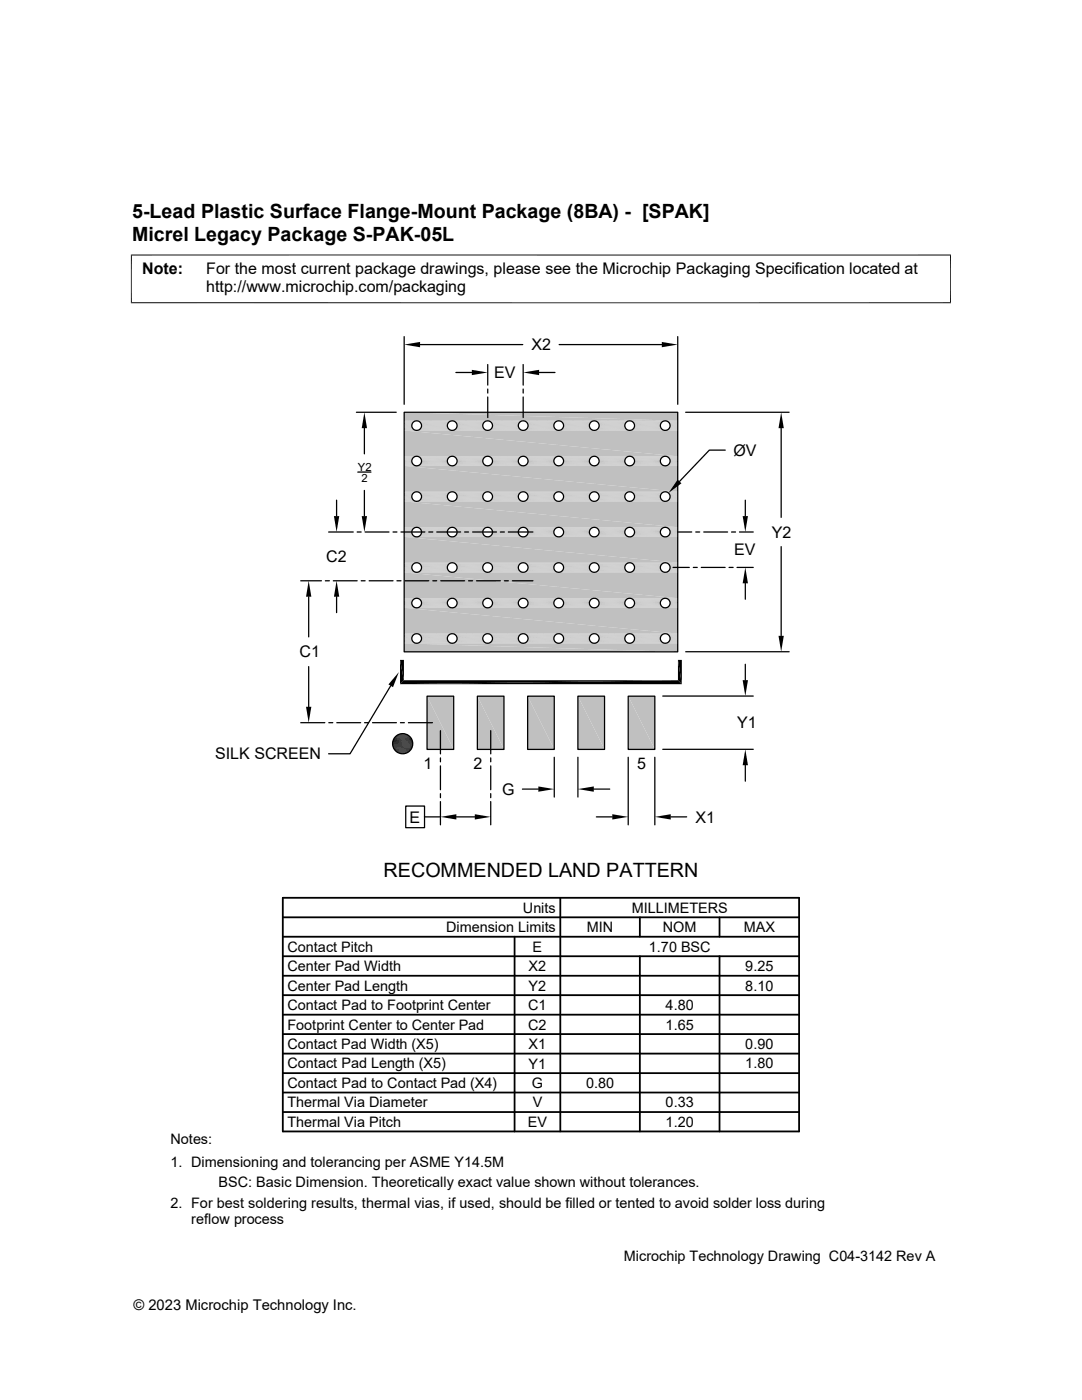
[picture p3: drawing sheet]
<svg xmlns="http://www.w3.org/2000/svg" width="216mm" height="279mm" viewBox="0 0 216 279" stroke-linecap="round" stroke-linejoin="round" font-family="sans-serif">
<defs><g id="words">
<g font-size="3.9">
<text x="26.4" y="43.5">5-Lead Plastic Surface Flange-Mount Package (8BA) - [SPAK]</text>
<text x="26.4" y="48.1">Micrel Legacy Package S-PAK-05L</text>
<text x="76.5" y="175">RECOMMENDED LAND PATTERN</text>
</g>
<g font-size="3.2">
<text x="28.4" y="54.7">Note:</text>
<text x="41.1" y="58.3">http://www.microchip.com/packaging</text>
<text x="41.1" y="54.7">For the most current package drawings, please see the Microchip Packaging Specification located at</text>
<text x="106.1" y="69.9">X2</text>
<text x="98.6" y="75.5">EV</text>
<text x="146.4" y="90.9">ØV</text>
<text x="154" y="107.3">Y2</text>
<text x="65.1" y="112.2">C2</text>
<text x="146.5" y="110.8">EV</text>
<text x="59.8" y="131.2">C1</text>
<text x="147.1" y="145.4">Y1</text>
<text x="42.9" y="151.6">SILK SCREEN</text>
<text x="84.5" y="153.4">1</text>
<text x="94.5" y="153.4">2</text>
<text x="127.1" y="153.4">5</text>
<text x="100.2" y="158.6">G</text>
<text x="81.7" y="164.2">E</text>
<text x="138.8" y="164.2">X1</text>
</g>
<g font-size="2.9">
<text x="104.3" y="182.2">Units</text>
<text x="126" y="182.2">MILLIMETERS</text>
<text x="57.3" y="189.9">Contact Pitch</text>
<text x="89" y="186">Dimension Limits</text>
<text x="106.3" y="189.9">E</text>
<text x="117.1" y="186">MIN</text>
<text x="129.5" y="189.9">1.70 BSC</text>
<text x="132.3" y="186">NOM</text>
<text x="148.4" y="186">MAX</text>
<text x="57.3" y="193.8">Center Pad Width</text>
<text x="57.3" y="197.7">Center Pad Length</text>
<text x="105.5" y="197.7">Y2</text>
<text x="105.5" y="193.8">X2</text>
<text x="148.7" y="197.7">8.10</text>
<text x="148.7" y="193.8">9.25</text>
<text x="57.3" y="201.6">Contact Pad to Footprint Center</text>
<text x="105.4" y="201.6">C1</text>
<text x="132.8" y="201.6">4.80</text>
<text x="57.3" y="205.5">Footprint Center to Center Pad</text>
<text x="57.3" y="209.4">Contact Pad Width (X5)</text>
<text x="105.4" y="205.5">C2</text>
<text x="105.5" y="209.4">X1</text>
<text x="132.8" y="205.5">1.65</text>
<text x="148.7" y="209.4">0.90</text>
<text x="57.3" y="213.2">Contact Pad Length (X5)</text>
<text x="105.5" y="213.3">Y1</text>
<text x="148.7" y="213.2">1.80</text>
<text x="57.3" y="221">Thermal Via Diameter</text>
<text x="57.3" y="217.1">Contact Pad to Contact Pad (X4)</text>
<text x="106.1" y="217.1">G</text>
<text x="106.3" y="221">V</text>
<text x="116.9" y="217.1">0.80</text>
<text x="132.8" y="221">0.33</text>
<text x="57.3" y="224.9">Thermal Via Pitch</text>
<text x="105.3" y="224.9">EV</text>
<text x="132.8" y="224.9">1.20</text>
<text x="34" y="228.3">Notes:</text>
<text x="34" y="232.9">1. Dimensioning and tolerancing per ASME Y14.5M</text>
<text x="43.6" y="237">BSC: Basic Dimension. Theoretically exact value shown without tolerances.</text>
<text x="34" y="241">2. For best soldering results, thermal vias, if used, should be filled or tented to avoid solder loss during</text>
<text x="38.1" y="244.3">reflow process</text>
<text x="124.5" y="251.7">Microchip Technology Drawing C04-3142 Rev A</text>
<text x="26.6" y="261.3">© 2023 Microchip Technology Inc.</text>
</g>
<g font-size="2.2">
<text x="71.4" y="94">Y2</text>
<text x="72.1" y="96.1">2</text>
</g>
</g></defs>
<g fill="#c0c0c0">
<path d="M80.6 82.3l54.6 1.7h-54.6z"/>
<path d="M80.6 82.3h54.6v1.7z"/>
</g>
<g fill="none" stroke="#c0c0c0" stroke-width=".2">
<path d="M80.6 84h2.5M80.6 84h2.3M83.2 84h6.9M83.4 84h6.6M83.6 84.1h6.2M90.3 84h6.9M90.5 84h6.5M90.7 84.1h6.2M97.4 84h6.9M97.6 84h6.5M97.7 84.1h6.3M104.5 84h6.9"/>
<path d="M104.7 84h6.5M104.8 84.1h6.2M111.6 84h6.9M111.7 84h6.6M111.9 84.1h6.2M118.7 84h6.9M118.8 84h6.6M119 84.1h6.2M125.7 84h7M125.9 84h6.6M126.1 84.1h6.2M132.8 84h2.4"/>
<path d="M133 84h2.2M133.2 84.1h2"/>
</g>
<path d="M80.6 84.1l2 .1z" fill="#c0c0c0"/>
<path d="M80.6 84.1h2.1" fill="none" stroke="#c0c0c0" stroke-width=".2"/>
<g fill="#c0c0c0">
<path d="M133.3 84.2l1.9 .1h-1.7z"/>
<path d="M133.3 84.2h1.9v.1z"/>
</g>
<path d="M83.7 84.2h5.9M90.8 84.2h5.9M97.9 84.2h5.9M105 84.2h5.9M112.1 84.2h5.9M119.1 84.2h6M126.2 84.2h5.9" fill="none" stroke="#c0c0c0" stroke-width=".2"/>
<g fill="#c0c0c0">
<path d="M80.6 84.2l1.8 .1h-1.8z"/>
<path d="M80.6 84.2h2l-.2 .1z"/>
<path d="M133.5 84.3l1.7 .1h-1.6z"/>
<path d="M133.5 84.3h1.7v.1z"/>
</g>
<path d="M83.9 84.4h5.6M91 84.4h5.6M98 84.4h5.7M105.1 84.4h5.7M112.2 84.4h5.7M119.3 84.4h5.6M126.4 84.4h5.6" fill="none" stroke="#c0c0c0" stroke-width=".2"/>
<g fill="#c0c0c0">
<path d="M80.6 84.3l1.7 .1h-1.7z"/>
<path d="M80.6 84.3h1.8l-.1 .1z"/>
<path d="M133.6 84.4l1.6 .2h-1.6z"/>
<path d="M133.6 84.4h1.6v.2z"/>
</g>
<path d="M84 84.5h5.4M91.1 84.5h5.4M98.1 84.5h5.5M105.2 84.5h5.5M112.3 84.5h5.4M119.4 84.5h5.4M126.5 84.5h5.4" fill="none" stroke="#c0c0c0" stroke-width=".2"/>
<g fill="#c0c0c0">
<path d="M80.6 84.4l1.6 .2h-1.6z"/>
<path d="M80.6 84.4h1.7l-.1 .2z"/>
<path d="M133.6 84.6l1.6 .2h-1.5z"/>
<path d="M133.6 84.6h1.6v.2z"/>
</g>
<path d="M84.1 84.7h5.2M91.1 84.7h5.3M98.2 84.7h5.3M105.3 84.7h5.3M112.4 84.7h5.3M119.5 84.7h5.2M126.6 84.7h5.2" fill="none" stroke="#c0c0c0" stroke-width=".2"/>
<g fill="#c0c0c0">
<path d="M80.6 84.6l1.6 .2h-1.6z"/>
<path d="M80.6 84.6h1.6v.2z"/>
<path d="M133.7 84.8l1.5 .1h-1.5z"/>
<path d="M133.7 84.8h1.5v.1z"/>
</g>
<path d="M84.1 84.8h5.2M91.2 84.8h5.2M98.3 84.8h5.1M105.3 84.8h5.2M112.4 84.8h5.2M119.5 84.8h5.2M126.6 84.8h5.2" fill="none" stroke="#c0c0c0" stroke-width=".2"/>
<g fill="#c0c0c0">
<path d="M80.6 84.8l1.6 .1h-1.6z"/>
<path d="M80.6 84.8h1.6v.1z"/>
<path d="M133.7 84.9l1.5 .2h-1.5z"/>
<path d="M133.7 84.9h1.5v.2z"/>
</g>
<path d="M84.1 85h5.2M91.2 85h5.2M98.3 85h5.1M105.3 85h5.2M112.4 85h5.2M119.5 85h5.2M126.6 85h5.2" fill="none" stroke="#c0c0c0" stroke-width=".2"/>
<g fill="#c0c0c0">
<path d="M80.6 84.9l1.6 .2h-1.6z"/>
<path d="M80.6 84.9h1.6v.2z"/>
<path d="M133.7 85.1l1.5 .2h-1.6z"/>
<path d="M133.7 85.1h1.5v.2z"/>
</g>
<path d="M84.1 85.2h5.2M91.1 85.2h5.3M98.2 85.2h5.3M105.3 85.2h5.3M112.4 85.2h5.3M119.5 85.2h5.2M126.6 85.2h5.2" fill="none" stroke="#c0c0c0" stroke-width=".2"/>
<g fill="#c0c0c0">
<path d="M80.6 85.1l1.6 .2h-1.6z"/>
<path d="M80.6 85.1h1.6v.2z"/>
<path d="M133.6 85.3l1.6 .1h-1.6z"/>
<path d="M133.6 85.3h1.6v.1z"/>
</g>
<path d="M84 85.4h5.4M91.1 85.4h5.4M98.1 85.4h5.5M105.2 85.4h5.5M112.3 85.4h5.4M119.4 85.4h5.4M126.5 85.4h5.4" fill="none" stroke="#c0c0c0" stroke-width=".2"/>
<g fill="#c0c0c0">
<path d="M80.6 85.3l1.7 .1h-1.7z"/>
<path d="M80.6 85.3h1.6l.1 .1z"/>
<path d="M133.6 85.4l1.6 .2h-1.7z"/>
<path d="M133.6 85.4h1.6v.2z"/>
</g>
<path d="M83.9 85.5h5.6M91 85.5h5.6M98 85.5h5.7M105.1 85.5h5.7M112.2 85.5h5.7M119.3 85.5h5.6M126.4 85.5h5.6" fill="none" stroke="#c0c0c0" stroke-width=".2"/>
<g fill="#c0c0c0">
<path d="M80.6 85.4l1.8 .2h-1.8z"/>
<path d="M80.6 85.4h1.7l.1 .2z"/>
<path d="M133.5 85.6l1.7 .1h-1.9z"/>
<path d="M133.5 85.6h1.7v.1z"/>
</g>
<path d="M83.7 85.7h5.9M90.8 85.7h5.9M97.9 85.7h5.9M105 85.7h5.9M112.1 85.7h5.9M119.1 85.7h6M126.2 85.7h5.9" fill="none" stroke="#c0c0c0" stroke-width=".2"/>
<g fill="#c0c0c0">
<path d="M80.6 85.6l2 .1h-2z"/>
<path d="M80.6 85.6h1.8l.2 .1z"/>
</g>
<path d="M133.2 85.8h2" fill="none" stroke="#c0c0c0" stroke-width=".2"/>
<path d="M133.3 85.7l1.9 .1z" fill="#c0c0c0"/>
<g fill="none" stroke="#c0c0c0" stroke-width=".2">
<path d="M80.6 85.8h2.1M80.6 85.8h2.3M80.6 85.9h2.5M83.2 85.9h6.9M83.4 85.8h6.6M83.6 85.8h6.2M90.3 85.9h6.9M90.5 85.8h6.5M90.7 85.8h6.2M97.4 85.9h6.9M97.6 85.8h6.5M97.7 85.8h6.3"/>
<path d="M104.5 85.9h6.9M104.7 85.8h6.5M104.8 85.8h6.2M111.6 85.9h6.9M111.7 85.8h6.6M111.9 85.8h6.2M118.7 85.9h6.9M118.8 85.8h6.6M119 85.8h6.2M125.7 85.9h7M125.9 85.8h6.6M126.1 85.8h6.2"/>
<path d="M132.8 85.9h2.4M133 85.8h2.2"/>
</g>
<g fill="#c0c0c0">
<path d="M80.6 85.9l54.6 5.2h-54.6z"/>
<path d="M80.6 85.9h54.6v5.2z"/>
</g>
<g fill="none" stroke="#c0c0c0" stroke-width=".2">
<path d="M83.1 91.1h-2.5M83.2 91.1h6.9M83.6 91.2h6.2M90.3 91.1h6.9M90.7 91.2h6.2M97.4 91.1h6.9M97.7 91.2h6.3M104.5 91.1h6.9M104.8 91.2h6.2M111.6 91.1h6.9M111.9 91.2h6.2M118.7 91.1h6.9"/>
<path d="M119 91.2h6.2M125.7 91.1h7M126.1 91.2h6.2M132.8 91.1h2.4M133.2 91.2h2"/>
</g>
<path d="M80.6 91.1l2 .1h-2z" fill="#c0c0c0"/>
<path d="M80.6 91.2h2.1" fill="none" stroke="#c0c0c0" stroke-width=".2"/>
<g fill="#c0c0c0">
<path d="M133.3 91.2l1.9 .2z"/>
<path d="M133.3 91.2h1.9v.2z"/>
</g>
<path d="M83.7 91.3h5.9M90.8 91.3h5.9M97.9 91.3h5.9M105 91.3h5.9M112.1 91.3h5.9M119.1 91.3h6M126.2 91.3h5.9" fill="none" stroke="#c0c0c0" stroke-width=".2"/>
<g fill="#c0c0c0">
<path d="M80.6 91.2l1.8 .2h-1.8z"/>
<path d="M80.6 91.2h2l-.2 .2z"/>
<path d="M133.5 91.4l1.7 .1h-1.6z"/>
<path d="M133.5 91.4h1.7v.1z"/>
</g>
<path d="M83.9 91.4h5.6M91 91.4h5.6M98 91.4h5.7M105.1 91.4h5.7M112.2 91.4h5.7M119.3 91.4h5.6M126.4 91.4h5.6" fill="none" stroke="#c0c0c0" stroke-width=".2"/>
<g fill="#c0c0c0">
<path d="M80.6 91.4l1.7 .1h-1.7z"/>
<path d="M80.6 91.4h1.8l-.1 .1z"/>
<path d="M133.6 91.5l1.6 .2h-1.6z"/>
<path d="M133.6 91.5h1.6v.2z"/>
</g>
<path d="M84 91.6h5.4M91.1 91.6h5.4M98.1 91.6h5.5M105.2 91.6h5.5M112.3 91.6h5.4M119.4 91.6h5.4M126.5 91.6h5.4" fill="none" stroke="#c0c0c0" stroke-width=".2"/>
<g fill="#c0c0c0">
<path d="M80.6 91.5l1.6 .2h-1.6z"/>
<path d="M80.6 91.5h1.7l-.1 .2z"/>
<path d="M133.6 91.7l1.6 .1h-1.5z"/>
<path d="M133.6 91.7h1.6v.1z"/>
</g>
<path d="M84.1 91.8h5.2M91.1 91.8h5.3M98.2 91.8h5.3M105.3 91.8h5.3M112.4 91.8h5.3M119.5 91.8h5.2M126.6 91.8h5.2" fill="none" stroke="#c0c0c0" stroke-width=".2"/>
<g fill="#c0c0c0">
<path d="M80.6 91.7l1.6 .1h-1.6z"/>
<path d="M80.6 91.7h1.6v.1z"/>
<path d="M133.7 91.8l1.5 .2h-1.5z"/>
<path d="M133.7 91.8h1.5v.2z"/>
</g>
<path d="M84.1 91.9h5.2M91.2 91.9h5.2M98.3 91.9h5.1M105.3 91.9h5.2M112.4 91.9h5.2M119.5 91.9h5.2M126.6 91.9h5.2" fill="none" stroke="#c0c0c0" stroke-width=".2"/>
<g fill="#c0c0c0">
<path d="M80.6 91.8l1.6 .2h-1.6z"/>
<path d="M80.6 91.8h1.6v.2z"/>
<path d="M133.7 92l1.5 .2h-1.5z"/>
<path d="M133.7 92h1.5v.2z"/>
</g>
<path d="M84.1 92.1h5.2M91.2 92.1h5.2M98.3 92.1h5.1M105.3 92.1h5.2M112.4 92.1h5.2M119.5 92.1h5.2M126.6 92.1h5.2" fill="none" stroke="#c0c0c0" stroke-width=".2"/>
<g fill="#c0c0c0">
<path d="M80.6 92l1.6 .2h-1.6z"/>
<path d="M80.6 92h1.6v.2z"/>
<path d="M133.7 92.2l1.5 .2h-1.6z"/>
<path d="M133.7 92.2h1.5v.2z"/>
</g>
<path d="M84.1 92.3h5.2M91.1 92.3h5.3M98.2 92.3h5.3M105.3 92.3h5.3M112.4 92.3h5.3M119.5 92.3h5.2M126.6 92.3h5.2" fill="none" stroke="#c0c0c0" stroke-width=".2"/>
<g fill="#c0c0c0">
<path d="M80.6 92.2l1.6 .2h-1.6z"/>
<path d="M80.6 92.2h1.6v.2z"/>
<path d="M133.6 92.4l1.6 .1h-1.6z"/>
<path d="M133.6 92.4h1.6v.1z"/>
</g>
<path d="M84 92.5h5.4M91.1 92.5h5.4M98.1 92.5h5.5M105.2 92.5h5.5M112.3 92.5h5.4M119.4 92.5h5.4M126.5 92.5h5.4" fill="none" stroke="#c0c0c0" stroke-width=".2"/>
<g fill="#c0c0c0">
<path d="M80.6 92.4l1.7 .1h-1.7z"/>
<path d="M80.6 92.4h1.6l.1 .1z"/>
<path d="M133.6 92.5l1.6 .2h-1.7z"/>
<path d="M133.6 92.5h1.6v.2z"/>
</g>
<path d="M83.9 92.6h5.6M91 92.6h5.6M98 92.6h5.7M105.1 92.6h5.7M112.2 92.6h5.7M119.3 92.6h5.6M126.4 92.6h5.6" fill="none" stroke="#c0c0c0" stroke-width=".2"/>
<g fill="#c0c0c0">
<path d="M80.6 92.5l1.8 .2h-1.8z"/>
<path d="M80.6 92.5h1.7l.1 .2z"/>
<path d="M133.3 92.8l.2-.1 1.7 .1z"/>
<path d="M133.5 92.7h1.7v.1z"/>
</g>
<path d="M83.7 92.7h5.9M90.8 92.7h5.9M97.9 92.7h5.9M105 92.7h5.9M112.1 92.7h5.9M119.1 92.7h6M126.2 92.7h5.9" fill="none" stroke="#c0c0c0" stroke-width=".2"/>
<g fill="#c0c0c0">
<path d="M80.6 92.7l2 .1h-2z"/>
<path d="M80.6 92.7h1.8l.2 .1z"/>
</g>
<path d="M133.2 92.8h2" fill="none" stroke="#c0c0c0" stroke-width=".2"/>
<path d="M133.3 92.8h1.9v.1z" fill="#c0c0c0"/>
<g fill="none" stroke="#c0c0c0" stroke-width=".2">
<path d="M80.6 92.8h2.1M80.6 92.9h2.3M80.6 93h2.5M83.2 93h6.9M83.4 92.9h6.6M83.6 92.8h6.2M90.3 93h6.9M90.5 92.9h6.5M90.7 92.8h6.2M97.4 93h6.9M97.6 92.9h6.5M97.7 92.8h6.3"/>
<path d="M104.5 93h6.9M104.7 92.9h6.5M104.8 92.8h6.2M111.6 93h6.9M111.7 92.9h6.6M111.9 92.8h6.2M118.7 93h6.9M118.8 92.9h6.6M119 92.8h6.2M125.7 93h7M125.9 92.9h6.6M126.1 92.8h6.2"/>
<path d="M132.8 93h2.4M133 92.9h2.2"/>
</g>
<g fill="#c0c0c0">
<path d="M80.6 93l54.6 5.1h-54.6z"/>
<path d="M80.6 93h54.6v5.1z"/>
</g>
<g fill="none" stroke="#c0c0c0" stroke-width=".2">
<path d="M80.6 98.1h2.5M80.6 98.2h2.3M83.2 98.1h6.9M83.4 98.2h6.6M83.6 98.3h6.2M90.3 98.1h6.9M90.5 98.2h6.5M90.7 98.3h6.2M97.4 98.1h6.9M97.6 98.2h6.5M97.7 98.3h6.3M104.5 98.1h6.9"/>
<path d="M104.7 98.2h6.5M104.8 98.3h6.2M111.6 98.1h6.9M111.7 98.2h6.6M111.9 98.3h6.2M118.7 98.1h6.9M118.8 98.2h6.6M119 98.3h6.2M125.7 98.1h7M125.9 98.2h6.6M126.1 98.3h6.2M132.8 98.1h2.4"/>
<path d="M133 98.2h2.2M133.2 98.3h2"/>
</g>
<path d="M80.6 98.2l2 .1z" fill="#c0c0c0"/>
<path d="M80.6 98.3h2.1" fill="none" stroke="#c0c0c0" stroke-width=".2"/>
<g fill="#c0c0c0">
<path d="M133.3 98.3l1.9 .1h-1.7z"/>
<path d="M133.3 98.3h1.9v.1z"/>
</g>
<path d="M83.7 98.4h5.9M90.8 98.4h5.9M97.9 98.4h5.9M105 98.4h5.9M112.1 98.4h5.9M119.1 98.4h6M126.2 98.4h5.9" fill="none" stroke="#c0c0c0" stroke-width=".2"/>
<g fill="#c0c0c0">
<path d="M80.6 98.3l1.8 .1h-1.8z"/>
<path d="M80.6 98.3h2l-.2 .1z"/>
<path d="M133.5 98.4l1.7 .2h-1.6z"/>
<path d="M133.5 98.4h1.7v.2z"/>
</g>
<path d="M83.9 98.5h5.6M91 98.5h5.6M98 98.5h5.7M105.1 98.5h5.7M112.2 98.5h5.7M119.3 98.5h5.6M126.4 98.5h5.6" fill="none" stroke="#c0c0c0" stroke-width=".2"/>
<g fill="#c0c0c0">
<path d="M80.6 98.4l1.7 .2h-1.7z"/>
<path d="M80.6 98.4h1.8l-.1 .2z"/>
<path d="M133.6 98.6l1.6 .1h-1.6z"/>
<path d="M133.6 98.6h1.6v.1z"/>
</g>
<path d="M84 98.7h5.4M91.1 98.7h5.4M98.1 98.7h5.5M105.2 98.7h5.5M112.3 98.7h5.4M119.4 98.7h5.4M126.5 98.7h5.4" fill="none" stroke="#c0c0c0" stroke-width=".2"/>
<g fill="#c0c0c0">
<path d="M80.6 98.6l1.6 .1h-1.6z"/>
<path d="M80.6 98.6h1.7l-.1 .1z"/>
<path d="M133.6 98.7l1.6 .2h-1.5z"/>
<path d="M133.6 98.7h1.6v.2z"/>
</g>
<path d="M84.1 98.8h5.2M91.1 98.8h5.3M98.2 98.8h5.3M105.3 98.8h5.3M112.4 98.8h5.3M119.5 98.8h5.2M126.6 98.8h5.2" fill="none" stroke="#c0c0c0" stroke-width=".2"/>
<g fill="#c0c0c0">
<path d="M80.6 98.7l1.6 .2h-1.6z"/>
<path d="M80.6 98.7h1.6v.2z"/>
<path d="M133.7 98.9l1.5 .2h-1.5z"/>
<path d="M133.7 98.9h1.5v.2z"/>
</g>
<path d="M84.1 99h5.2M91.2 99h5.2M98.3 99h5.1M105.3 99h5.2M112.4 99h5.2M119.5 99h5.2M126.6 99h5.2" fill="none" stroke="#c0c0c0" stroke-width=".2"/>
<g fill="#c0c0c0">
<path d="M80.6 98.9l1.6 .2h-1.6z"/>
<path d="M80.6 98.9h1.6v.2z"/>
<path d="M133.7 99.1l1.5 .2h-1.5z"/>
<path d="M133.7 99.1h1.5v.2z"/>
</g>
<path d="M84.1 99.2h5.2M91.2 99.2h5.2M98.3 99.2h5.1M105.3 99.2h5.2M112.4 99.2h5.2M119.5 99.2h5.2M126.6 99.2h5.2" fill="none" stroke="#c0c0c0" stroke-width=".2"/>
<g fill="#c0c0c0">
<path d="M80.6 99.1l1.6 .2h-1.6z"/>
<path d="M80.6 99.1h1.6v.2z"/>
<path d="M133.7 99.3l1.5 .2h-1.6z"/>
<path d="M133.7 99.3h1.5v.2z"/>
</g>
<path d="M84.1 99.4h5.2M91.1 99.4h5.3M98.2 99.4h5.3M105.3 99.4h5.3M112.4 99.4h5.3M119.5 99.4h5.2M126.6 99.4h5.2" fill="none" stroke="#c0c0c0" stroke-width=".2"/>
<g fill="#c0c0c0">
<path d="M80.6 99.3l1.6 .2h-1.6z"/>
<path d="M80.6 99.3h1.6v.2z"/>
<path d="M133.6 99.5l1.6 .1h-1.6z"/>
<path d="M133.6 99.5h1.6v.1z"/>
</g>
<path d="M84 99.5h5.4M91.1 99.5h5.4M98.1 99.5h5.5M105.2 99.5h5.5M112.3 99.5h5.4M119.4 99.5h5.4M126.5 99.5h5.4" fill="none" stroke="#c0c0c0" stroke-width=".2"/>
<g fill="#c0c0c0">
<path d="M80.6 99.5l1.7 .1h-1.7z"/>
<path d="M80.6 99.5h1.6l.1 .1z"/>
<path d="M133.6 99.6l1.6 .2h-1.7z"/>
<path d="M133.6 99.6h1.6v.2z"/>
</g>
<path d="M83.9 99.7h5.6M91 99.7h5.6M98 99.7h5.7M105.1 99.7h5.7M112.2 99.7h5.7M119.3 99.7h5.6M126.4 99.7h5.6" fill="none" stroke="#c0c0c0" stroke-width=".2"/>
<g fill="#c0c0c0">
<path d="M80.6 99.6l1.8 .2h-1.8z"/>
<path d="M80.6 99.6h1.7l.1 .2z"/>
<path d="M133.3 99.9l.2-.1 1.7 .1z"/>
<path d="M133.5 99.8h1.7v.1z"/>
</g>
<path d="M83.7 99.8h5.9M90.8 99.8h5.9M97.9 99.8h5.9M105 99.8h5.9M112.1 99.8h5.9M119.1 99.8h6M126.2 99.8h5.9" fill="none" stroke="#c0c0c0" stroke-width=".2"/>
<g fill="#c0c0c0">
<path d="M80.6 99.8l2 .1h-2z"/>
<path d="M80.6 99.8h1.8l.2 .1z"/>
</g>
<path d="M133.2 99.9h2" fill="none" stroke="#c0c0c0" stroke-width=".2"/>
<path d="M133.3 99.9l1.9 .1z" fill="#c0c0c0"/>
<g fill="none" stroke="#c0c0c0" stroke-width=".2">
<path d="M80.6 99.9h2.1M83.6 99.9h6.2M90.7 99.9h6.2M97.7 99.9h6.3M104.8 99.9h6.2M111.9 99.9h6.2M119 99.9h6.2M126.1 99.9h6.2M80.6 100h2.3M80.6 100.1h2.5M83.2 100.1h6.9M83.4 100h6.6"/>
<path d="M90.3 100.1h6.9M90.5 100h6.5M97.4 100.1h6.9M97.6 100h6.5M104.5 100.1h6.9M104.7 100h6.5M111.6 100.1h6.9M111.7 100h6.6M118.7 100.1h6.9M118.8 100h6.6M125.7 100.1h7M125.9 100h6.6"/>
<path d="M132.8 100.1h2.4M133 100h2.2"/>
</g>
<g fill="#c0c0c0">
<path d="M80.6 100.1l54.6 5.1h-54.6z"/>
<path d="M80.6 100.1h54.6v5.1z"/>
</g>
<g fill="none" stroke="#c0c0c0" stroke-width=".2">
<path d="M80.6 105.2h2.5M80.6 105.3h2.3M83.2 105.2h6.9M83.4 105.3h6.6M83.6 105.4h6.2M90.3 105.2h6.9M90.5 105.3h6.5M90.7 105.4h6.2M97.4 105.2h6.9M97.6 105.3h6.5M97.7 105.4h6.3M104.5 105.2h6.9"/>
<path d="M104.7 105.3h6.5M104.8 105.4h6.2M111.6 105.2h6.9M111.7 105.3h6.6M111.9 105.4h6.2M118.7 105.2h6.9M118.8 105.3h6.6M119 105.4h6.2M125.7 105.2h7M125.9 105.3h6.6M126.1 105.4h6.2M132.8 105.2h2.4"/>
<path d="M133 105.3h2.2M133.2 105.4h2"/>
</g>
<path d="M80.6 105.3l2 .1h-2z" fill="#c0c0c0"/>
<path d="M80.6 105.4h2.1" fill="none" stroke="#c0c0c0" stroke-width=".2"/>
<g fill="#c0c0c0">
<path d="M133.3 105.4l1.9 .1h-1.7z"/>
<path d="M133.3 105.4h1.9v.1z"/>
</g>
<path d="M83.7 105.5h5.9M90.8 105.5h5.9M97.9 105.5h5.9M105 105.5h5.9M112.1 105.5h5.9M119.1 105.5h6M126.2 105.5h5.9" fill="none" stroke="#c0c0c0" stroke-width=".2"/>
<g fill="#c0c0c0">
<path d="M80.6 105.4l1.8 .1h-1.8z"/>
<path d="M80.6 105.4h2l-.2 .1z"/>
<path d="M133.5 105.5l1.7 .2h-1.6z"/>
<path d="M133.5 105.5h1.7v.2z"/>
</g>
<path d="M83.9 105.6h5.6M91 105.6h5.6M98 105.6h5.7M105.1 105.6h5.7M112.2 105.6h5.7M119.3 105.6h5.6M126.4 105.6h5.6" fill="none" stroke="#c0c0c0" stroke-width=".2"/>
<g fill="#c0c0c0">
<path d="M80.6 105.5l1.7 .2h-1.7z"/>
<path d="M80.6 105.5h1.8l-.1 .2z"/>
<path d="M133.6 105.7l1.6 .1h-1.6z"/>
<path d="M133.6 105.7h1.6v.1z"/>
</g>
<path d="M84 105.7h5.4M91.1 105.7h5.4M98.1 105.7h5.5M105.2 105.7h5.5M112.3 105.7h5.4M119.4 105.7h5.4M126.5 105.7h5.4" fill="none" stroke="#c0c0c0" stroke-width=".2"/>
<g fill="#c0c0c0">
<path d="M80.6 105.7l1.6 .1h-1.6z"/>
<path d="M80.6 105.7h1.7l-.1 .1z"/>
<path d="M133.6 105.8l1.6 .2h-1.5z"/>
<path d="M133.6 105.8h1.6v.2z"/>
</g>
<path d="M84.1 105.9h5.2M91.1 105.9h5.3M98.2 105.9h5.3M105.3 105.9h5.3M112.4 105.9h5.3M119.5 105.9h5.2M126.6 105.9h5.2" fill="none" stroke="#c0c0c0" stroke-width=".2"/>
<g fill="#c0c0c0">
<path d="M80.6 105.8l1.6 .2h-1.6z"/>
<path d="M80.6 105.8h1.6v.2z"/>
<path d="M133.7 106l1.5 .2h-1.5z"/>
<path d="M133.7 106h1.5v.2z"/>
</g>
<path d="M84.1 106.1h5.2M91.2 106.1h5.2M98.3 106.1h5.1M105.3 106.1h5.2M112.4 106.1h5.2M119.5 106.1h5.2M126.6 106.1h5.2" fill="none" stroke="#c0c0c0" stroke-width=".2"/>
<g fill="#c0c0c0">
<path d="M80.6 106l1.6 .2h-1.6z"/>
<path d="M80.6 106h1.6v.2z"/>
<path d="M133.7 106.2l1.5 .2h-1.5z"/>
<path d="M133.7 106.2h1.5v.2z"/>
</g>
<path d="M84.1 106.3h5.2M91.2 106.3h5.2M98.3 106.3h5.1M105.3 106.3h5.2M112.4 106.3h5.2M119.5 106.3h5.2M126.6 106.3h5.2" fill="none" stroke="#c0c0c0" stroke-width=".2"/>
<g fill="#c0c0c0">
<path d="M80.6 106.2l1.6 .2h-1.6z"/>
<path d="M80.6 106.2h1.6v.2z"/>
<path d="M133.7 106.4l1.5 .1h-1.6z"/>
<path d="M133.7 106.4h1.5v.1z"/>
</g>
<path d="M84.1 106.4h5.2M91.1 106.4h5.3M98.2 106.4h5.3M105.3 106.4h5.3M112.4 106.4h5.3M119.5 106.4h5.2M126.6 106.4h5.2" fill="none" stroke="#c0c0c0" stroke-width=".2"/>
<g fill="#c0c0c0">
<path d="M80.6 106.4l1.6 .1h-1.6z"/>
<path d="M80.6 106.4h1.6v.1z"/>
<path d="M133.6 106.5l1.6 .2h-1.6z"/>
<path d="M133.6 106.5h1.6v.2z"/>
</g>
<path d="M84 106.6h5.4M91.1 106.6h5.4M98.1 106.6h5.5M105.2 106.6h5.5M112.3 106.6h5.4M119.4 106.6h5.4M126.5 106.6h5.4" fill="none" stroke="#c0c0c0" stroke-width=".2"/>
<g fill="#c0c0c0">
<path d="M80.6 106.5l1.7 .2h-1.7z"/>
<path d="M80.6 106.5h1.6l.1 .2z"/>
<path d="M133.6 106.7l1.6 .1h-1.7z"/>
<path d="M133.6 106.7h1.6v.1z"/>
</g>
<path d="M83.9 106.8h5.6M91 106.8h5.6M98 106.8h5.7M105.1 106.8h5.7M112.2 106.8h5.7M119.3 106.8h5.6M126.4 106.8h5.6" fill="none" stroke="#c0c0c0" stroke-width=".2"/>
<g fill="#c0c0c0">
<path d="M80.6 106.7l1.8 .1h-1.8z"/>
<path d="M80.6 106.7h1.7l.1 .1z"/>
<path d="M133.3 107l.2-.2 1.7 .2z"/>
<path d="M133.5 106.8h1.7v.2z"/>
</g>
<path d="M83.7 106.9h5.9M90.8 106.9h5.9M97.9 106.9h5.9M105 106.9h5.9M112.1 106.9h5.9M119.1 106.9h6M126.2 106.9h5.9" fill="none" stroke="#c0c0c0" stroke-width=".2"/>
<g fill="#c0c0c0">
<path d="M80.6 106.8l2 .2h-2z"/>
<path d="M80.6 106.8l2 .2z"/>
</g>
<path d="M133.2 107h2" fill="none" stroke="#c0c0c0" stroke-width=".2"/>
<path d="M133.3 107h1.9v.1z" fill="#c0c0c0"/>
<g fill="none" stroke="#c0c0c0" stroke-width=".2">
<path d="M80.6 107h2.1M80.6 107.1h2.3M80.6 107.1h2.5M83.2 107.1h6.9M83.4 107.1h6.6M83.6 107h6.2M90.3 107.1h6.9M90.5 107.1h6.5M90.7 107h6.2M97.4 107.1h6.9M97.6 107.1h6.5M97.7 107h6.3"/>
<path d="M104.5 107.1h6.9M104.7 107.1h6.5M104.8 107h6.2M111.6 107.1h6.9M111.7 107.1h6.6M111.9 107h6.2M118.7 107.1h6.9M118.8 107.1h6.6M119 107h6.2M125.7 107.1h7M125.9 107.1h6.6M126.1 107h6.2"/>
<path d="M132.8 107.1h2.4M133 107.1h2.2"/>
</g>
<g fill="#c0c0c0">
<path d="M80.6 107.1l54.6 5.2h-54.6z"/>
<path d="M80.6 107.1h54.6v5.2z"/>
</g>
<g fill="none" stroke="#c0c0c0" stroke-width=".2">
<path d="M80.6 112.3h2.5M80.6 112.4h2.3M83.2 112.3h6.9M83.4 112.4h6.6M83.6 112.4h6.2M90.3 112.3h6.9M90.5 112.4h6.5M90.7 112.4h6.2M97.4 112.3h6.9M97.6 112.4h6.5M97.7 112.4h6.3M104.5 112.3h6.9"/>
<path d="M104.7 112.4h6.5M104.8 112.4h6.2M111.6 112.3h6.9M111.7 112.4h6.6M111.9 112.4h6.2M118.7 112.3h6.9M118.8 112.4h6.6M119 112.4h6.2M125.7 112.3h7M125.9 112.4h6.6M126.1 112.4h6.2M132.8 112.3h2.4"/>
<path d="M133 112.4h2.2M133.2 112.4h2"/>
</g>
<path d="M80.6 112.4l2 .1z" fill="#c0c0c0"/>
<path d="M80.6 112.4h2.1" fill="none" stroke="#c0c0c0" stroke-width=".2"/>
<g fill="#c0c0c0">
<path d="M133.3 112.5l1.9 .1h-1.7z"/>
<path d="M133.3 112.5h1.9v.1z"/>
</g>
<path d="M83.7 112.5h5.9M90.8 112.5h5.9M97.9 112.5h5.9M105 112.5h5.9M112.1 112.5h5.9M119.1 112.5h6M126.2 112.5h5.9" fill="none" stroke="#c0c0c0" stroke-width=".2"/>
<g fill="#c0c0c0">
<path d="M80.6 112.5l1.8 .1h-1.8z"/>
<path d="M80.6 112.5h2l-.2 .1z"/>
<path d="M133.5 112.6l1.7 .2h-1.6z"/>
<path d="M133.5 112.6h1.7v.2z"/>
</g>
<path d="M83.9 112.7h5.6M91 112.7h5.6M98 112.7h5.7M105.1 112.7h5.7M112.2 112.7h5.7M119.3 112.7h5.6M126.4 112.7h5.6" fill="none" stroke="#c0c0c0" stroke-width=".2"/>
<g fill="#c0c0c0">
<path d="M80.6 112.6l1.7 .2h-1.7z"/>
<path d="M80.6 112.6h1.8l-.1 .2z"/>
<path d="M133.6 112.8l1.6 .1h-1.6z"/>
<path d="M133.6 112.8h1.6v.1z"/>
</g>
<path d="M84 112.8h5.4M91.1 112.8h5.4M98.1 112.8h5.5M105.2 112.8h5.5M112.3 112.8h5.4M119.4 112.8h5.4M126.5 112.8h5.4" fill="none" stroke="#c0c0c0" stroke-width=".2"/>
<g fill="#c0c0c0">
<path d="M80.6 112.8l1.6 .1h-1.6z"/>
<path d="M80.6 112.8h1.7l-.1 .1z"/>
<path d="M133.6 112.9l1.6 .2h-1.5z"/>
<path d="M133.6 112.9h1.6v.2z"/>
</g>
<path d="M84.1 113h5.2M91.1 113h5.3M98.2 113h5.3M105.3 113h5.3M112.4 113h5.3M119.5 113h5.2M126.6 113h5.2" fill="none" stroke="#c0c0c0" stroke-width=".2"/>
<g fill="#c0c0c0">
<path d="M80.6 112.9l1.6 .2h-1.6z"/>
<path d="M80.6 112.9h1.6v.2z"/>
<path d="M133.7 113.1l1.5 .2h-1.5z"/>
<path d="M133.7 113.1h1.5v.2z"/>
</g>
<path d="M84.1 113.2h5.2M91.2 113.2h5.2M98.3 113.2h5.1M105.3 113.2h5.2M112.4 113.2h5.2M119.5 113.2h5.2M126.6 113.2h5.2" fill="none" stroke="#c0c0c0" stroke-width=".2"/>
<g fill="#c0c0c0">
<path d="M80.6 113.1l1.6 .2h-1.6z"/>
<path d="M80.6 113.1h1.6v.2z"/>
<path d="M133.7 113.3l1.5 .2h-1.5z"/>
<path d="M133.7 113.3h1.5v.2z"/>
</g>
<path d="M84.1 113.4h5.2M91.2 113.4h5.2M98.3 113.4h5.1M105.3 113.4h5.2M112.4 113.4h5.2M119.5 113.4h5.2M126.6 113.4h5.2" fill="none" stroke="#c0c0c0" stroke-width=".2"/>
<g fill="#c0c0c0">
<path d="M80.6 113.3l1.6 .2h-1.6z"/>
<path d="M80.6 113.3h1.6v.2z"/>
<path d="M133.7 113.5l1.5 .1h-1.6z"/>
<path d="M133.7 113.5h1.5v.1z"/>
</g>
<path d="M84.1 113.5h5.2M91.1 113.5h5.3M98.2 113.5h5.3M105.3 113.5h5.3M112.4 113.5h5.3M119.5 113.5h5.2M126.6 113.5h5.2" fill="none" stroke="#c0c0c0" stroke-width=".2"/>
<g fill="#c0c0c0">
<path d="M80.6 113.5l1.6 .1h-1.6z"/>
<path d="M80.6 113.5h1.6v.1z"/>
<path d="M133.6 113.6l1.6 .2h-1.6z"/>
<path d="M133.6 113.6h1.6v.2z"/>
</g>
<path d="M84 113.7h5.4M91.1 113.7h5.4M98.1 113.7h5.5M105.2 113.7h5.5M112.3 113.7h5.4M119.4 113.7h5.4M126.5 113.7h5.4" fill="none" stroke="#c0c0c0" stroke-width=".2"/>
<g fill="#c0c0c0">
<path d="M80.6 113.6l1.7 .2h-1.7z"/>
<path d="M80.6 113.6h1.6l.1 .2z"/>
<path d="M133.6 113.8l1.6 .1h-1.7z"/>
<path d="M133.6 113.8h1.6v.1z"/>
</g>
<path d="M83.9 113.8h5.6M91 113.8h5.6M98 113.8h5.7M105.1 113.8h5.7M112.2 113.8h5.7M119.3 113.8h5.6M126.4 113.8h5.6" fill="none" stroke="#c0c0c0" stroke-width=".2"/>
<g fill="#c0c0c0">
<path d="M80.6 113.8l1.8 .1h-1.8z"/>
<path d="M80.6 113.8h1.7l.1 .1z"/>
<path d="M133.5 113.9l1.7 .1h-1.9z"/>
<path d="M133.5 113.9h1.7v.1z"/>
</g>
<path d="M83.7 114h5.9M90.8 114h5.9M97.9 114h5.9M105 114h5.9M112.1 114h5.9M119.1 114h6M126.2 114h5.9" fill="none" stroke="#c0c0c0" stroke-width=".2"/>
<g fill="#c0c0c0">
<path d="M80.6 113.9l2 .1h-2z"/>
<path d="M80.6 113.9h1.8l.2 .1z"/>
</g>
<path d="M133.2 114.1h2" fill="none" stroke="#c0c0c0" stroke-width=".2"/>
<path d="M133.3 114l1.9 .1z" fill="#c0c0c0"/>
<g fill="none" stroke="#c0c0c0" stroke-width=".2">
<path d="M80.6 114.1h2.1M80.6 114.2h2.3M80.6 114.2h2.5M83.2 114.2h6.9M83.4 114.2h6.6M83.6 114.1h6.2M90.3 114.2h6.9M90.5 114.2h6.5M90.7 114.1h6.2M97.4 114.2h6.9M97.6 114.2h6.5M97.7 114.1h6.3"/>
<path d="M104.5 114.2h6.9M104.7 114.2h6.5M104.8 114.1h6.2M111.6 114.2h6.9M111.7 114.2h6.6M111.9 114.1h6.2M118.7 114.2h6.9M118.8 114.2h6.6M119 114.1h6.2M125.7 114.2h7M125.9 114.2h6.6M126.1 114.1h6.2"/>
<path d="M132.8 114.2h2.4M133 114.2h2.2"/>
</g>
<g fill="#c0c0c0">
<path d="M80.6 114.2l54.6 5.2h-54.6z"/>
<path d="M80.6 114.2h54.6v5.2z"/>
</g>
<g fill="none" stroke="#c0c0c0" stroke-width=".2">
<path d="M80.6 119.4h2.5M80.6 119.4h2.3M83.2 119.4h6.9M83.4 119.4h6.6M83.6 119.5h6.2M90.3 119.4h6.9M90.5 119.4h6.5M90.7 119.5h6.2M97.4 119.4h6.9M97.6 119.4h6.5M97.7 119.5h6.3M104.5 119.4h6.9"/>
<path d="M104.7 119.4h6.5M104.8 119.5h6.2M111.6 119.4h6.9M111.7 119.4h6.6M111.9 119.5h6.2M118.7 119.4h6.9M118.8 119.4h6.6M119 119.5h6.2M125.7 119.4h7M125.9 119.4h6.6M126.1 119.5h6.2M132.8 119.4h2.4"/>
<path d="M133 119.4h2.2M133.2 119.5h2"/>
</g>
<path d="M80.6 119.5l2 .1h-2z" fill="#c0c0c0"/>
<path d="M80.6 119.5h2.1" fill="none" stroke="#c0c0c0" stroke-width=".2"/>
<g fill="#c0c0c0">
<path d="M133.3 119.6l1.9 .1h-1.7z"/>
<path d="M133.3 119.6h1.9v.1z"/>
</g>
<path d="M83.7 119.6h5.9M90.8 119.6h5.9M97.9 119.6h5.9M105 119.6h5.9M112.1 119.6h5.9M119.1 119.6h6M126.2 119.6h5.9" fill="none" stroke="#c0c0c0" stroke-width=".2"/>
<g fill="#c0c0c0">
<path d="M80.6 119.6l1.8 .1h-1.8z"/>
<path d="M80.6 119.6h2l-.2 .1z"/>
<path d="M133.5 119.7l1.7 .1h-1.6z"/>
<path d="M133.5 119.7h1.7v.1z"/>
</g>
<path d="M83.9 119.8h5.6M91 119.8h5.6M98 119.8h5.7M105.1 119.8h5.7M112.2 119.8h5.7M119.3 119.8h5.6M126.4 119.8h5.6" fill="none" stroke="#c0c0c0" stroke-width=".2"/>
<g fill="#c0c0c0">
<path d="M80.6 119.7l1.7 .1h-1.7z"/>
<path d="M80.6 119.7h1.8l-.1 .1z"/>
<path d="M133.6 119.8l1.6 .2h-1.6z"/>
<path d="M133.6 119.8h1.6v.2z"/>
</g>
<path d="M84 119.9h5.4M91.1 119.9h5.4M98.1 119.9h5.5M105.2 119.9h5.5M112.3 119.9h5.4M119.4 119.9h5.4M126.5 119.9h5.4" fill="none" stroke="#c0c0c0" stroke-width=".2"/>
<g fill="#c0c0c0">
<path d="M80.6 119.8l1.6 .2h-1.6z"/>
<path d="M80.6 119.8h1.7l-.1 .2z"/>
<path d="M133.6 120l1.6 .2h-1.5z"/>
<path d="M133.6 120h1.6v.2z"/>
</g>
<path d="M84.1 120.1h5.2M91.1 120.1h5.3M98.2 120.1h5.3M105.3 120.1h5.3M112.4 120.1h5.3M119.5 120.1h5.2M126.6 120.1h5.2" fill="none" stroke="#c0c0c0" stroke-width=".2"/>
<g fill="#c0c0c0">
<path d="M80.6 120l1.6 .2h-1.6z"/>
<path d="M80.6 120h1.6v.2z"/>
<path d="M133.7 120.2l1.5 .2h-1.5z"/>
<path d="M133.7 120.2h1.5v.2z"/>
</g>
<path d="M84.1 120.3h5.2M91.2 120.3h5.2M98.3 120.3h5.1M105.3 120.3h5.2M112.4 120.3h5.2M119.5 120.3h5.2M126.6 120.3h5.2" fill="none" stroke="#c0c0c0" stroke-width=".2"/>
<g fill="#c0c0c0">
<path d="M80.6 120.2l1.6 .2h-1.6z"/>
<path d="M80.6 120.2h1.6v.2z"/>
<path d="M133.7 120.4l1.5 .1h-1.5z"/>
<path d="M133.7 120.4h1.5v.1z"/>
</g>
<path d="M84.1 120.4h5.2M91.2 120.4h5.2M98.3 120.4h5.1M105.3 120.4h5.2M112.4 120.4h5.2M119.5 120.4h5.2M126.6 120.4h5.2" fill="none" stroke="#c0c0c0" stroke-width=".2"/>
<g fill="#c0c0c0">
<path d="M80.6 120.4l1.6 .1h-1.6z"/>
<path d="M80.6 120.4h1.6v.1z"/>
<path d="M133.7 120.5l1.5 .2h-1.6z"/>
<path d="M133.7 120.5h1.5v.2z"/>
</g>
<path d="M84.1 120.6h5.2M91.1 120.6h5.3M98.2 120.6h5.3M105.3 120.6h5.3M112.4 120.6h5.3M119.5 120.6h5.2M126.6 120.6h5.2" fill="none" stroke="#c0c0c0" stroke-width=".2"/>
<g fill="#c0c0c0">
<path d="M80.6 120.5l1.6 .2h-1.6z"/>
<path d="M80.6 120.5h1.6v.2z"/>
<path d="M133.6 120.7l1.6 .2h-1.6z"/>
<path d="M133.6 120.7h1.6v.2z"/>
</g>
<path d="M84 120.8h5.4M91.1 120.8h5.4M98.1 120.8h5.5M105.2 120.8h5.5M112.3 120.8h5.4M119.4 120.8h5.4M126.5 120.8h5.4" fill="none" stroke="#c0c0c0" stroke-width=".2"/>
<g fill="#c0c0c0">
<path d="M80.6 120.7l1.7 .2h-1.7z"/>
<path d="M80.6 120.7h1.6l.1 .2z"/>
<path d="M133.6 120.9l1.6 .1h-1.7z"/>
<path d="M133.6 120.9h1.6v.1z"/>
</g>
<path d="M83.9 120.9h5.6M91 120.9h5.6M98 120.9h5.7M105.1 120.9h5.7M112.2 120.9h5.7M119.3 120.9h5.6M126.4 120.9h5.6" fill="none" stroke="#c0c0c0" stroke-width=".2"/>
<g fill="#c0c0c0">
<path d="M80.6 120.9l1.8 .1h-1.8z"/>
<path d="M80.6 120.9h1.7l.1 .1z"/>
<path d="M133.3 121.1l.2-.1 1.7 .1z"/>
<path d="M133.5 121h1.7v.1z"/>
</g>
<path d="M83.7 121.1h5.9M90.8 121.1h5.9M97.9 121.1h5.9M105 121.1h5.9M112.1 121.1h5.9M119.1 121.1h6M126.2 121.1h5.9" fill="none" stroke="#c0c0c0" stroke-width=".2"/>
<g fill="#c0c0c0">
<path d="M80.6 121l2 .1h-2z"/>
<path d="M80.6 121l2 .1z"/>
</g>
<path d="M133.2 121.2h2" fill="none" stroke="#c0c0c0" stroke-width=".2"/>
<path d="M133.3 121.1h1.9v.1z" fill="#c0c0c0"/>
<g fill="none" stroke="#c0c0c0" stroke-width=".2">
<path d="M80.6 121.2h2.1M80.6 121.3h2.3M80.6 121.3h2.5M83.2 121.3h6.9M83.4 121.3h6.6M83.6 121.2h6.2M90.3 121.3h6.9M90.5 121.3h6.5M90.7 121.2h6.2M97.4 121.3h6.9M97.6 121.3h6.5M97.7 121.2h6.3"/>
<path d="M104.5 121.3h6.9M104.7 121.3h6.5M104.8 121.2h6.2M111.6 121.3h6.9M111.7 121.3h6.6M111.9 121.2h6.2M118.7 121.3h6.9M118.8 121.3h6.6M119 121.2h6.2M125.7 121.3h7M125.9 121.3h6.6M126.1 121.2h6.2"/>
<path d="M132.8 121.3h2.4M133 121.3h2.2"/>
</g>
<g fill="#c0c0c0">
<path d="M80.6 121.3l54.6 5.1h-54.6z"/>
<path d="M80.6 121.3h54.6v5.1z"/>
</g>
<g fill="none" stroke="#c0c0c0" stroke-width=".2">
<path d="M80.6 126.5h2.5M80.6 126.5h2.3M83.2 126.5h6.9M83.4 126.5h6.6M83.6 126.6h6.2M90.3 126.5h6.9M90.5 126.5h6.5M90.7 126.6h6.2M97.4 126.5h6.9M97.6 126.5h6.5M97.7 126.6h6.3M104.5 126.5h6.9"/>
<path d="M104.7 126.5h6.5M104.8 126.6h6.2M111.6 126.5h6.9M111.7 126.5h6.6M111.9 126.6h6.2M118.7 126.5h6.9M118.8 126.5h6.6M119 126.6h6.2M125.7 126.5h7M125.9 126.5h6.6M126.1 126.6h6.2M132.8 126.5h2.4"/>
<path d="M133 126.5h2.2M133.2 126.6h2"/>
</g>
<path d="M80.6 126.6h2z" fill="#c0c0c0"/>
<path d="M80.6 126.6h2.1" fill="none" stroke="#c0c0c0" stroke-width=".2"/>
<g fill="#c0c0c0">
<path d="M133.3 126.6l1.9 .2h-1.7z"/>
<path d="M133.3 126.6h1.9v.2z"/>
</g>
<path d="M83.7 126.7h5.9M90.8 126.7h5.9M97.9 126.7h5.9M105 126.7h5.9M112.1 126.7h5.9M119.1 126.7h6M126.2 126.7h5.9" fill="none" stroke="#c0c0c0" stroke-width=".2"/>
<g fill="#c0c0c0">
<path d="M80.6 126.6l1.8 .2h-1.8z"/>
<path d="M80.6 126.6h2l-.2 .2z"/>
<path d="M133.5 126.8l1.7 .1h-1.6z"/>
<path d="M133.5 126.8h1.7v.1z"/>
</g>
<path d="M83.9 126.8h5.6M91 126.8h5.6M98 126.8h5.7M105.1 126.8h5.7M112.2 126.8h5.7M119.3 126.8h5.6M126.4 126.8h5.6" fill="none" stroke="#c0c0c0" stroke-width=".2"/>
<g fill="#c0c0c0">
<path d="M80.6 126.8l1.7 .1h-1.7z"/>
<path d="M80.6 126.8h1.8l-.1 .1z"/>
<path d="M133.6 126.9l1.6 .2h-1.6z"/>
<path d="M133.6 126.9h1.6v.2z"/>
</g>
<path d="M84 127h5.4M91.1 127h5.4M98.1 127h5.5M105.2 127h5.5M112.3 127h5.4M119.4 127h5.4M126.5 127h5.4" fill="none" stroke="#c0c0c0" stroke-width=".2"/>
<g fill="#c0c0c0">
<path d="M80.6 126.9l1.6 .2h-1.6z"/>
<path d="M80.6 126.9h1.7l-.1 .2z"/>
<path d="M133.6 127.1l1.6 .2h-1.5z"/>
<path d="M133.6 127.1h1.6v.2z"/>
</g>
<path d="M84.1 127.2h5.2M91.1 127.2h5.3M98.2 127.2h5.3M105.3 127.2h5.3M112.4 127.2h5.3M119.5 127.2h5.2M126.6 127.2h5.2" fill="none" stroke="#c0c0c0" stroke-width=".2"/>
<g fill="#c0c0c0">
<path d="M80.6 127.1l1.6 .2h-1.6z"/>
<path d="M80.6 127.1h1.6v.2z"/>
<path d="M133.7 127.3l1.5 .1h-1.5z"/>
<path d="M133.7 127.3h1.5v.1z"/>
</g>
<path d="M84.1 127.3h5.2M91.2 127.3h5.2M98.3 127.3h5.1M105.3 127.3h5.2M112.4 127.3h5.2M119.5 127.3h5.2M126.6 127.3h5.2" fill="none" stroke="#c0c0c0" stroke-width=".2"/>
<g fill="#c0c0c0">
<path d="M80.6 127.3l1.6 .1h-1.6z"/>
<path d="M80.6 127.3h1.6v.1z"/>
<path d="M133.7 127.4l1.5 .2h-1.5z"/>
<path d="M133.7 127.4h1.5v.2z"/>
</g>
<path d="M84.1 127.5h5.2M91.2 127.5h5.2M98.3 127.5h5.1M105.3 127.5h5.2M112.4 127.5h5.2M119.5 127.5h5.2M126.6 127.5h5.2" fill="none" stroke="#c0c0c0" stroke-width=".2"/>
<g fill="#c0c0c0">
<path d="M80.6 127.4l1.6 .2h-1.6z"/>
<path d="M80.6 127.4h1.6v.2z"/>
<path d="M133.7 127.6l1.5 .2h-1.6z"/>
<path d="M133.7 127.6h1.5v.2z"/>
</g>
<path d="M84.1 127.7h5.2M91.1 127.7h5.3M98.2 127.7h5.3M105.3 127.7h5.3M112.4 127.7h5.3M119.5 127.7h5.2M126.6 127.7h5.2" fill="none" stroke="#c0c0c0" stroke-width=".2"/>
<g fill="#c0c0c0">
<path d="M80.6 127.6l1.6 .2h-1.6z"/>
<path d="M80.6 127.6h1.6v.2z"/>
<path d="M133.6 127.8l1.6 .1h-1.6z"/>
<path d="M133.6 127.8h1.6v.1z"/>
</g>
<path d="M84 127.9h5.4M91.1 127.9h5.4M98.1 127.9h5.5M105.2 127.9h5.5M112.3 127.9h5.4M119.4 127.9h5.4M126.5 127.9h5.4" fill="none" stroke="#c0c0c0" stroke-width=".2"/>
<g fill="#c0c0c0">
<path d="M80.6 127.8l1.7 .1h-1.7z"/>
<path d="M80.6 127.8h1.6l.1 .1z"/>
<path d="M133.6 127.9l1.6 .2h-1.7z"/>
<path d="M133.6 127.9h1.6v.2z"/>
</g>
<path d="M83.9 128h5.6M91 128h5.6M98 128h5.7M105.1 128h5.7M112.2 128h5.7M119.3 128h5.6M126.4 128h5.6" fill="none" stroke="#c0c0c0" stroke-width=".2"/>
<g fill="#c0c0c0">
<path d="M80.6 127.9l1.8 .2h-1.8z"/>
<path d="M80.6 127.9h1.7l.1 .2z"/>
<path d="M133.5 128.1l1.7 .1h-1.9z"/>
<path d="M133.5 128.1h1.7v.1z"/>
</g>
<path d="M83.7 128.1h5.9M90.8 128.1h5.9M97.9 128.1h5.9M105 128.1h5.9M112.1 128.1h5.9M119.1 128.1h6M126.2 128.1h5.9" fill="none" stroke="#c0c0c0" stroke-width=".2"/>
<g fill="#c0c0c0">
<path d="M80.6 128.1l2 .1h-2z"/>
<path d="M80.6 128.1h1.8l.2 .1z"/>
</g>
<path d="M133.2 128.2h2" fill="none" stroke="#c0c0c0" stroke-width=".2"/>
<path d="M133.3 128.2l1.9 .1z" fill="#c0c0c0"/>
<g fill="none" stroke="#c0c0c0" stroke-width=".2">
<path d="M80.6 128.2h2.1M80.6 128.3h2.3M80.6 128.4h2.5M83.2 128.4h6.9M83.4 128.3h6.6M83.6 128.2h6.2M90.3 128.4h6.9M90.5 128.3h6.5M90.7 128.2h6.2M97.4 128.4h6.9M97.6 128.3h6.5M97.7 128.2h6.3"/>
<path d="M104.5 128.4h6.9M104.7 128.3h6.5M104.8 128.2h6.2M111.6 128.4h6.9M111.7 128.3h6.6M111.9 128.2h6.2M118.7 128.4h6.9M118.8 128.3h6.6M119 128.2h6.2M125.7 128.4h7M125.9 128.3h6.6M126.1 128.2h6.2"/>
<path d="M132.8 128.4h2.4M133 128.3h2.2"/>
</g>
<g fill="#c0c0c0">
<path d="M80.6 128.4l54.6 1.7h-54.6z"/>
<path d="M80.6 128.4h54.6v1.7z"/>
<path d="M125.3 138.9l5.4 10.7h-5.4z"/>
<path d="M125.3 138.9h5.4v10.7z"/>
<path d="M115.3 138.9l5.3 10.7h-5.3z"/>
<path d="M115.3 138.9h5.3v10.7z"/>
<path d="M105.3 138.9l5.3 10.7h-5.3z"/>
<path d="M105.3 138.9h5.3v10.7z"/>
<path d="M95.2 138.9l5.4 10.7h-5.4z"/>
<path d="M95.2 138.9h5.4v10.7z"/>
<path d="M85.2 138.9l5.3 10.7h-5.3z"/>
<path d="M85.2 138.9h5.3v10.7z"/>
</g>
<g fill="none" stroke="#000" stroke-width=".25">
<path d="M80.6 67.2v13.5M83.8 68.8h20.5M91 74.3h3.1M97.3 72.7v4.2M97.3 77.6v.8M97.3 79.2v4.1M104.4 72.7v4.2M104.4 77.6v.8M104.4 79.2v4.1M107.6 74.3h3.1M111.6 68.8h20.5M135.2 67.2v13.5"/>
<path d="M67.2 99.8v3.2M71.1 82.3h8M71.4 94.2h2.6M72.7 85.4v5.2M72.7 97.9v5.1M80.6 82.3h54.6v47.8h-54.6zM136.8 82.3h20.7M144.7 89.8h-3.2l-5.9 6.3M148.7 99.8v3.2M155.9 85.4v17.9M60 115.9h4.1M61.6 119.1v8"/>
<path d="M64.9 115.9h.8M65.6 106.2h4.9M66.5 115.9h4.8M67.2 119.1v3.2M71.3 106.2h.8M72.1 115.9h.8M72.9 106.2h4.7M73.7 115.9h4.7M78.4 106.2h.8M79.2 115.9h.8M80 106.2h4.8M80.8 115.9h4.8"/>
<path d="M85.6 106.2h.8M86.4 115.9h.7M87.1 106.2h4.8M87.9 115.9h4.8M92.7 106.2h.8M93.5 115.9h.8M94.3 106.2h4.8M95.1 115.9h4.7M99.8 106.2h.8M100.6 115.9h.8M101.4 106.2h4.9M102.2 115.9h4.1"/>
<path d="M134.3 113.2h3.2M135.3 106.2h2.7M138.3 113.2h.8M138.8 106.2h.8M139.9 113.2h4.8M140.4 106.2h4.8M145.5 113.2h.8M146 106.2h.8M147.1 113.2h3.2M147.6 106.2h2.7M148.7 116.4v3.2M155.9 109.1v17.8"/>
<path d="M61.6 133v8.1M78 136.9l-8.2 13.5h-4.2M85.2 138.9h5.3v10.7h-5.3zM95.2 138.9h5.4v10.7h-5.4zM105.3 138.9h5.3v10.7h-5.3zM115.3 138.9h5.3v10.7h-5.3zM125.3 138.9h5.4v10.7h-5.4zM132.2 138.9h18.1M136.8 130.1h20.7M148.7 132.6v3.1M60 144.2h4.8M65.6 144.2h.8"/>
<path d="M67.2 144.2h4.8M72.7 144.2h.9M74.3 144.2h4.8M79.9 144.2h.8M81.5 144.2h4.8M87.9 145.8v4.7M87.9 151.3v.7M87.9 152.8v4.8M87.9 158.4v.8M87.9 160v4.6M97.9 145.8v4.7M97.9 151.3v.7"/>
<path d="M97.9 152.8v4.8M97.9 158.4v.8M97.9 160v4.6M104.2 157.5h3.2M110.6 151.1v8M115.3 151.1v8M118.5 157.5h3.2M125.3 151.1v13.5M130.7 151.1v13.5M132.2 149.5h18.1M148.7 152.7v3.2M81 160.9h3.7v4.3h-3.7z"/>
<path d="M84.7 163h3.2M91.1 163h3.6M119 163h3.2M133.8 163h3.2"/>
<circle cx="83.1" cy="99.1" r=".97"/>
<circle cx="83.1" cy="92" r=".97"/>
<circle cx="83.1" cy="84.9" r=".97"/>
<circle cx="90.2" cy="92" r=".97"/>
<circle cx="90.2" cy="99.1" r=".97"/>
<circle cx="90.2" cy="84.9" r=".97"/>
<circle cx="97.3" cy="92" r=".97"/>
<circle cx="97.3" cy="99.1" r=".97"/>
<circle cx="97.3" cy="84.9" r=".97"/>
<circle cx="104.4" cy="99.1" r=".97"/>
<circle cx="104.4" cy="92" r=".97"/>
<circle cx="104.4" cy="84.9" r=".97"/>
<circle cx="111.5" cy="92" r=".97"/>
<circle cx="111.5" cy="99.1" r=".97"/>
<circle cx="111.5" cy="84.9" r=".97"/>
<circle cx="118.6" cy="99.1" r=".97"/>
<circle cx="118.6" cy="92" r=".97"/>
<circle cx="118.6" cy="84.9" r=".97"/>
<circle cx="125.7" cy="99.1" r=".97"/>
<circle cx="125.7" cy="92" r=".97"/>
<circle cx="125.7" cy="84.9" r=".97"/>
<circle cx="132.7" cy="99.1" r=".97"/>
<circle cx="132.7" cy="92" r=".97"/>
<circle cx="132.7" cy="84.9" r=".97"/>
<circle cx="83.1" cy="106.2" r=".97"/>
<circle cx="83.1" cy="113.3" r=".97"/>
<circle cx="90.2" cy="106.2" r=".97"/>
<circle cx="90.2" cy="113.3" r=".97"/>
<circle cx="97.3" cy="113.3" r=".97"/>
<circle cx="97.3" cy="106.2" r=".97"/>
<circle cx="104.4" cy="113.3" r=".97"/>
<circle cx="104.4" cy="106.2" r=".97"/>
<circle cx="111.5" cy="113.3" r=".97"/>
<circle cx="111.5" cy="106.2" r=".97"/>
<circle cx="118.6" cy="106.2" r=".97"/>
<circle cx="118.6" cy="113.3" r=".97"/>
<circle cx="125.7" cy="113.3" r=".97"/>
<circle cx="125.7" cy="106.2" r=".97"/>
<circle cx="132.7" cy="106.2" r=".97"/>
<circle cx="132.7" cy="113.3" r=".97"/>
<circle cx="83.1" cy="120.4" r=".97"/>
<circle cx="83.1" cy="127.4" r=".97"/>
<circle cx="90.2" cy="127.4" r=".97"/>
<circle cx="90.2" cy="120.4" r=".97"/>
<circle cx="97.3" cy="120.4" r=".97"/>
<circle cx="97.3" cy="127.4" r=".97"/>
<circle cx="104.4" cy="120.4" r=".97"/>
<circle cx="104.4" cy="127.4" r=".97"/>
<circle cx="111.5" cy="120.4" r=".97"/>
<circle cx="111.5" cy="127.4" r=".97"/>
<circle cx="118.6" cy="120.4" r=".97"/>
<circle cx="118.6" cy="127.4" r=".97"/>
<circle cx="125.7" cy="127.4" r=".97"/>
<circle cx="125.7" cy="120.4" r=".97"/>
<circle cx="132.7" cy="120.4" r=".97"/>
<circle cx="132.7" cy="127.4" r=".97"/>
<circle cx="80.3" cy="148.4" r="2.01"/>
</g>
<g fill="none" stroke="#000" stroke-width=".36">
<path d="M56.4 179.2h103v46.6h-103zM111.8 179.2v46.6M56.4 183.1h103M56.4 186.9h103M56.4 194.7h103M56.4 190.8h103M56.4 198.6h103M102.7 186.9v38.9M127.7 183.1v3.8M127.7 190.8v35M143.6 183.1v3.8M143.6 190.8v35"/>
<path d="M56.4 206.4h103M56.4 210.3h103M56.4 214.2h103M56.4 202.5h103M56.4 218h103M56.4 221.9h103"/>
</g>
<g fill="#000">
<path d="M80.6 68.8l3.2-.6v1.1zM94.1 73.8l3.2 .5-3.2 .6zM104.4 74.3l3.2-.5v1.1zM132.1 68.2l3.1 .6-3.1 .5zM72.7 82.3l.5 3.1h-1zM135.2 95.7l.8 .8-2.6 1.9zM155.9 82.3l.5 3.1h-1.1zM61.6 115.9l.5 3.2h-1zM66.6 103h1.1l-.5 3.2zM67.2 115.9l.5 3.2h-1.1zM72.2 103h1l-.5 3.2zM148.7 113.2l.5 3.2h-1z"/>
<path d="M148.2 103h1l-.5 3.2zM79.6 134.1l-1.2 3-.9-.5zM79.8 131.7l.8 4.1-.8 .7zM79.8 131.7h.8v4.1zM135.3 131.7l.8 4.8-.8-.7zM79.8 136.5l.8-.7h54.7zM135.3 131.7h.8v4.8zM79.8 136.5l55.5-.7 .8 .7zM148.2 135.7h1l-.5 3.2zM155.3 126.9h1.1l-.5 3.2zM61.1 141.1h1l-.5 3.1zM79.3 150.2l1.9 .1z"/>
<path d="M79.5 146.6l1.8 .1zM79.5 150.3h1.5zM79.5 150.3h1.7zM79.5 146.6h1.7zM79.7 146.5l1.5 .1zM79.7 150.3l1.1 .1zM79.7 150.3h1.3zM79.7 146.5h1.3zM79.9 146.5h1.1zM79.9 150.4h.7zM79.9 150.4h.9zM79.9 146.5h.9z"/>
<path d="M80.1 146.4l.7 .1zM80.1 150.4h.5zM80.1 146.4h.5zM107.4 157l3.2 .5-3.2 .5zM115.3 157.5l3.2-.5v1zM148.7 149.5l.5 3.2h-1zM87.9 163l3.2-.5v1.1zM94.7 162.5l3.2 .5-3.2 .6zM122.2 162.5l3.1 .5-3.1 .6zM130.7 163l3.1-.5v1.1z"/>
</g>
<g fill="none" stroke="#000" stroke-width=".2">
<path d="M26.1 50.9h163.7M26.2 50.8v9.7M189.7 50.8v9.7M26.1 60.4h163.7M78.3 148.1h4.1M78.3 148.3h4.1M78.3 148.5h4.1M78.3 148.7h4.1M78.4 148.9h3.9M78.4 147.9h3.9M78.4 147.8h3.9M78.4 149.1h3.9"/>
<path d="M78.5 149.3h3.7M78.5 147.6h3.7M78.5 149.4h3.6M78.5 147.4h3.6M78.7 147.2h3.4M78.7 149.6h3.4M78.7 147.1h3.2M78.7 149.7h3.2M78.9 149.9h2.9M78.9 147h2.9M79 150h2.7M79 146.8h2.7"/>
<path d="M79.2 146.7h2.3M79.2 150.1h2.3M79.3 146.6h2M79.3 150.2h2"/>
</g>
<use href="#words"/>
</svg>
